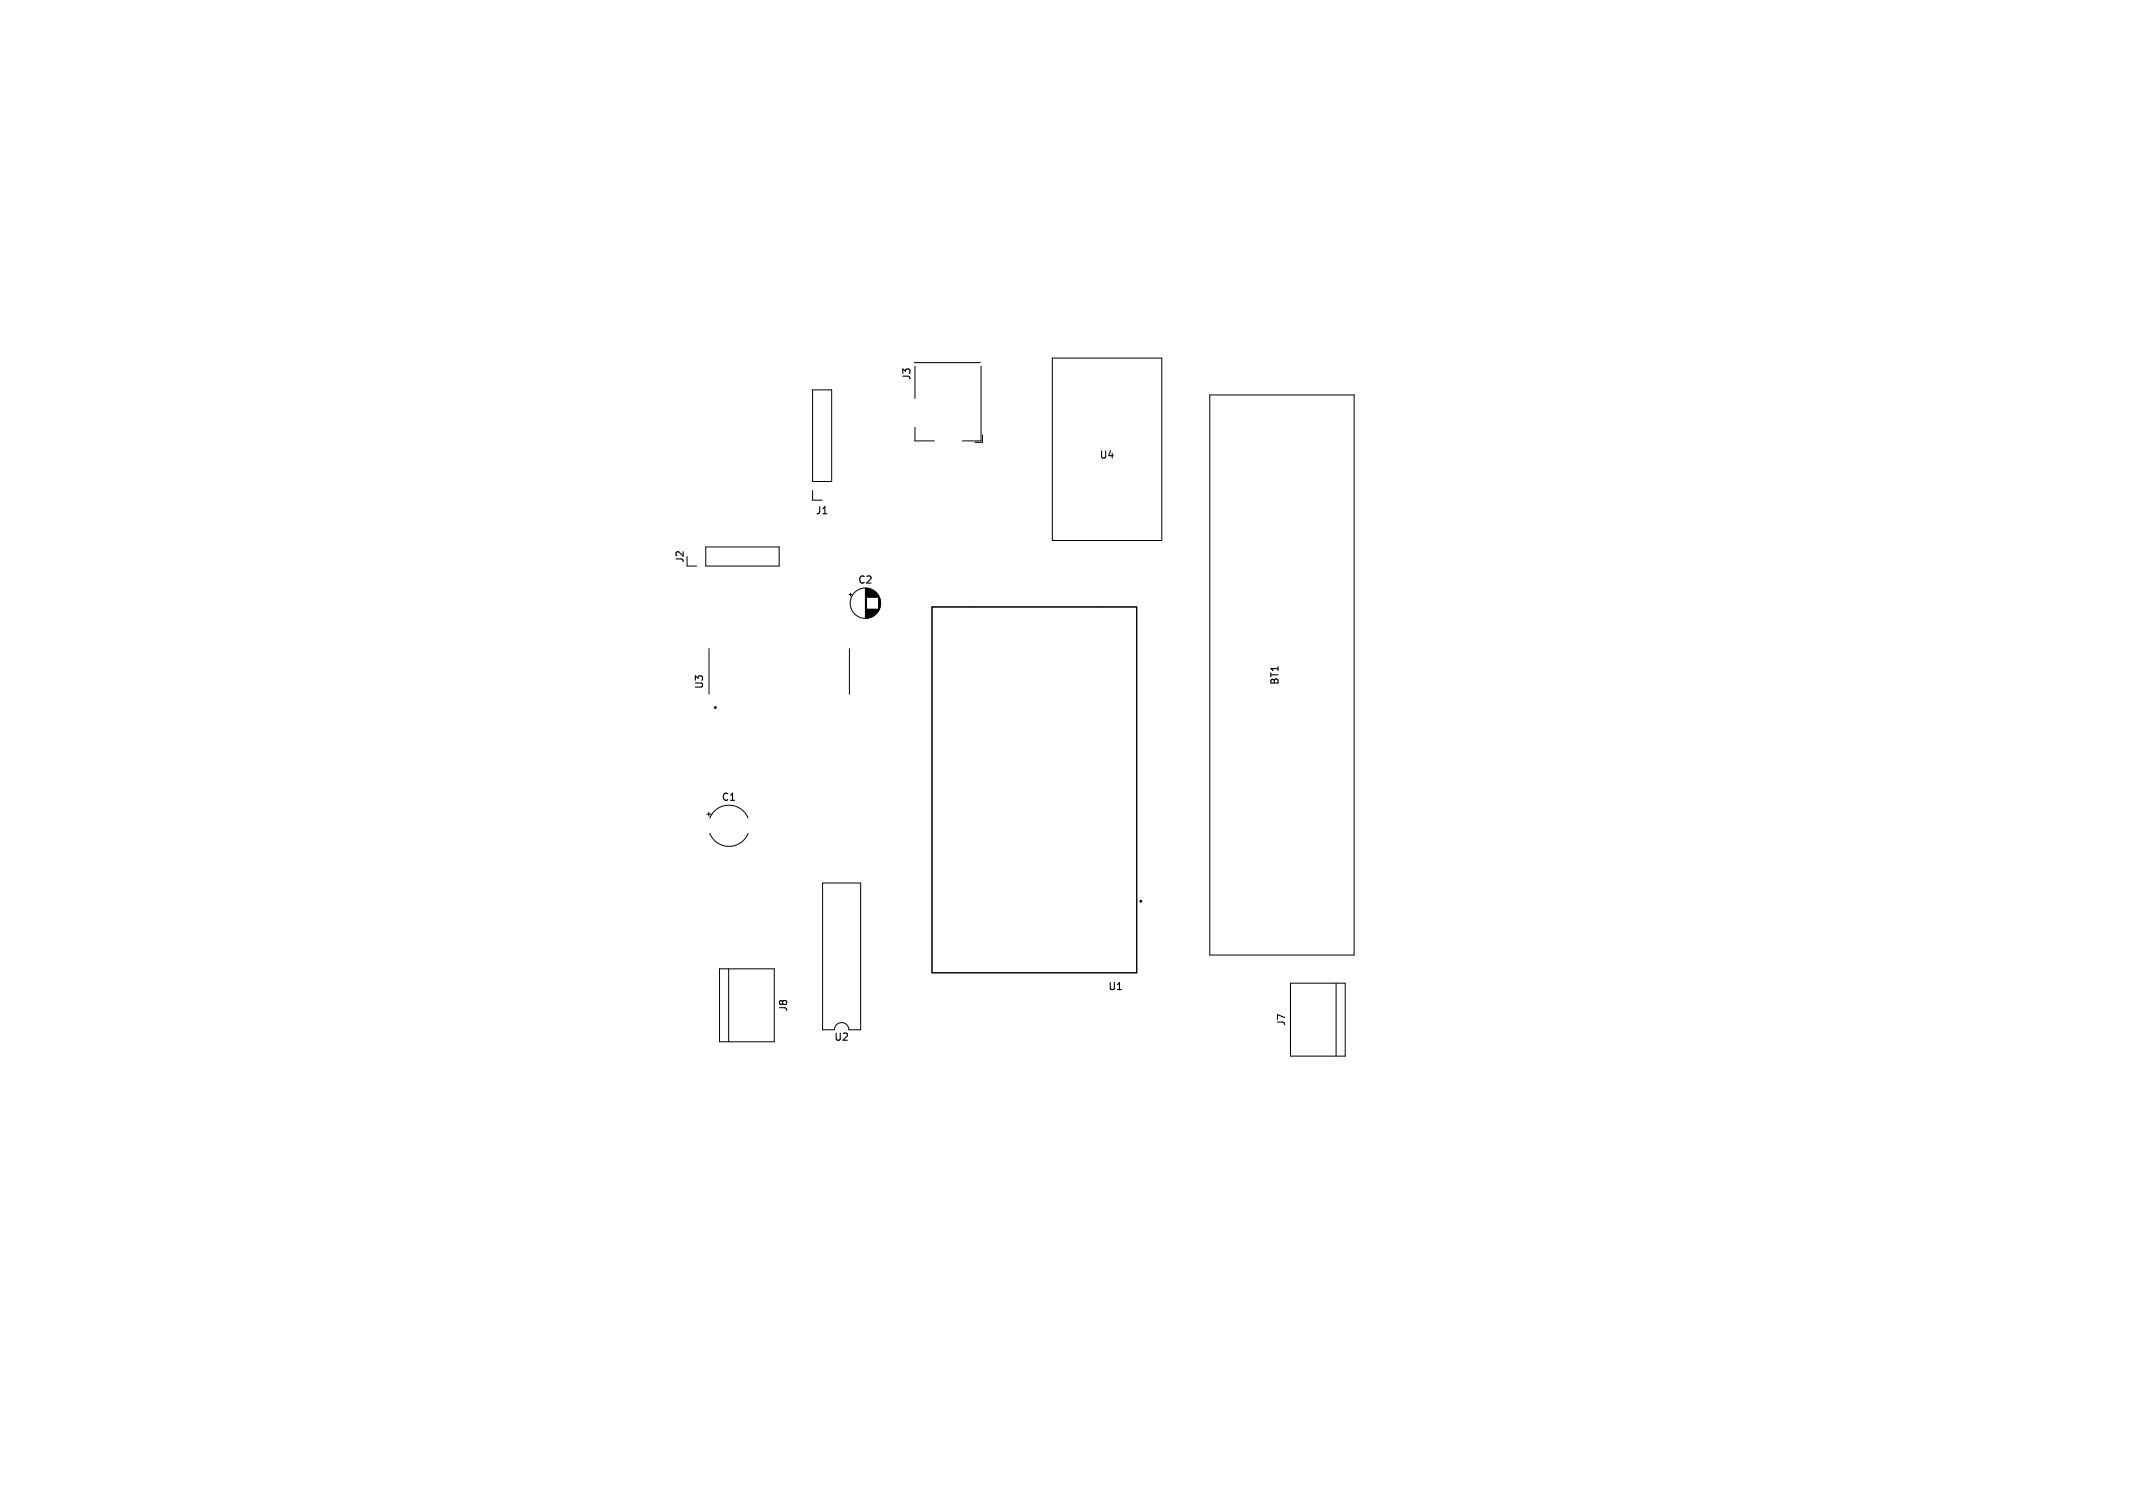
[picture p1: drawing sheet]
<svg xmlns="http://www.w3.org/2000/svg" width="297mm" height="210mm" viewBox="0 0 297 210" stroke-linecap="round" stroke-linejoin="round" font-family="sans-serif">
<defs><g id="words">
<g font-size="1.4">
<text x="127" y="53" transform="rotate(-90 127 53)">J3</text>
<text x="153" y="64.1">U4</text>
<text x="113.5" y="71.8">J1</text>
<text x="95.4" y="78.5" transform="rotate(-90 95.4 78.5)">J2</text>
<text x="119.4" y="81.5">C2</text>
<text x="178.2" y="95.5" transform="rotate(-90 178.2 95.5)">BT1</text>
<text x="98.1" y="96.1" transform="rotate(-90 98.1 96.1)">U3</text>
<text x="100.4" y="111.7">C1</text>
<text x="109.8" y="141" transform="rotate(-90 109.8 141)">J8</text>
<text x="154.2" y="138.1">U1</text>
<text x="179.1" y="143" transform="rotate(-90 179.1 143)">J7</text>
<text x="116.1" y="145.1">U2</text>
</g>
</g></defs>
<g fill="none" stroke="#000" stroke-width=".14">
<path d="M113.1 54.3h2.7v12.8h-2.7zM127.3 50.5h9.2M127.4 59.5v1.9h2.7M127.4 51v4.5M136.6 51v10.4h-2.6M146.5 49.9h15.3v25.4h-15.3zM168.4 55h20.2v78h-20.2zM95.7 78.8h1.3M98.3 76.2h10.2v2.6h-10.2zM113.1 68.3v1.4h1.4M136.8 60.6v1h-1M98.7 90.3v6.4"/>
<path d="M118.2 82.8h.4M118.3 90.3v6.4M118.4 82.6v.4M120.5 81.9v4.2M120.6 81.9v4.2M120.7 81.9v4.2M120.7 81.9v1.3M120.7 84.8v1.3M120.8 81.9v1.3M120.8 84.8v1.3M120.9 82v1.2M120.9 84.8v1.3"/>
<path d="M120.9 84.8v1.2M121 82v1.2M121 84.8v1.2M121.1 82v1.2M121.1 84.8v1.2M121.2 82v1.2M121.2 84.8v1.2M121.3 82.1v1.1M121.3 84.8v1.1M121.4 82.1v1.1M121.4 84.8v1.1M121.5 82.1v1.1"/>
<path d="M121.5 84.8v1.1M121.5 82.2v1M121.5 84.8v1M121.6 82.2v1M121.6 84.8v1M121.7 82.3v.9M121.7 84.8v.9M121.8 82.4v.8M121.8 84.8v.9M121.8 84.8v.8M121.9 82.4v.8M121.9 84.8v.8"/>
<path d="M121.9 82.5v.7M121.9 84.8v.7M122 82.5v.7M122 84.8v.7M122 82.6v.6M122 84.8v.6M122.1 82.6v.6M122.1 84.8v.6M122.1 82.7v.5M122.1 84.8v.5M122.2 82.7v.5M122.2 84.8v.5"/>
<path d="M122.2 82.8v.4M122.2 84.8v.4M122.3 82.9v.3M122.3 84.8v.3M122.3 83v2M122.4 83.1v1.8M122.5 83.2v1.6M122.5 83.3v1.4M122.5 83.5v1M122.6 83.6v.8M129.8 84.5h28.5v51h-28.5zM98.4 113.4h.6"/>
<path d="M98.7 113.1v.6M98.8 113.9a2.87 2.87 0 0 1 2.7-1.8 2.87 2.87 0 0 1 2.7 1.8M98.8 116.1a2.87 2.87 0 0 0 2.7 1.8 2.87 2.87 0 0 0 2.7-1.8M100.2 134.9h7.6v10.2h-7.6zM101.5 134.9v10.2M114.5 123h5.3v20.4h-1.6a1 1 0 0 0-1-1 1 1 0 0 0-1 1h-1.7zM179.7 136.9h7.6v10.2h-7.6zM186 136.9v10.2"/>
<circle cx="120.5" cy="84" r="2.12"/>
</g>
<g fill="none" stroke="#000" stroke-width=".2">
<circle cx="99.6" cy="98.5" r=".1"/>
<circle cx="158.8" cy="125.5" r=".1"/>
</g>
<use href="#words"/>
</svg>
